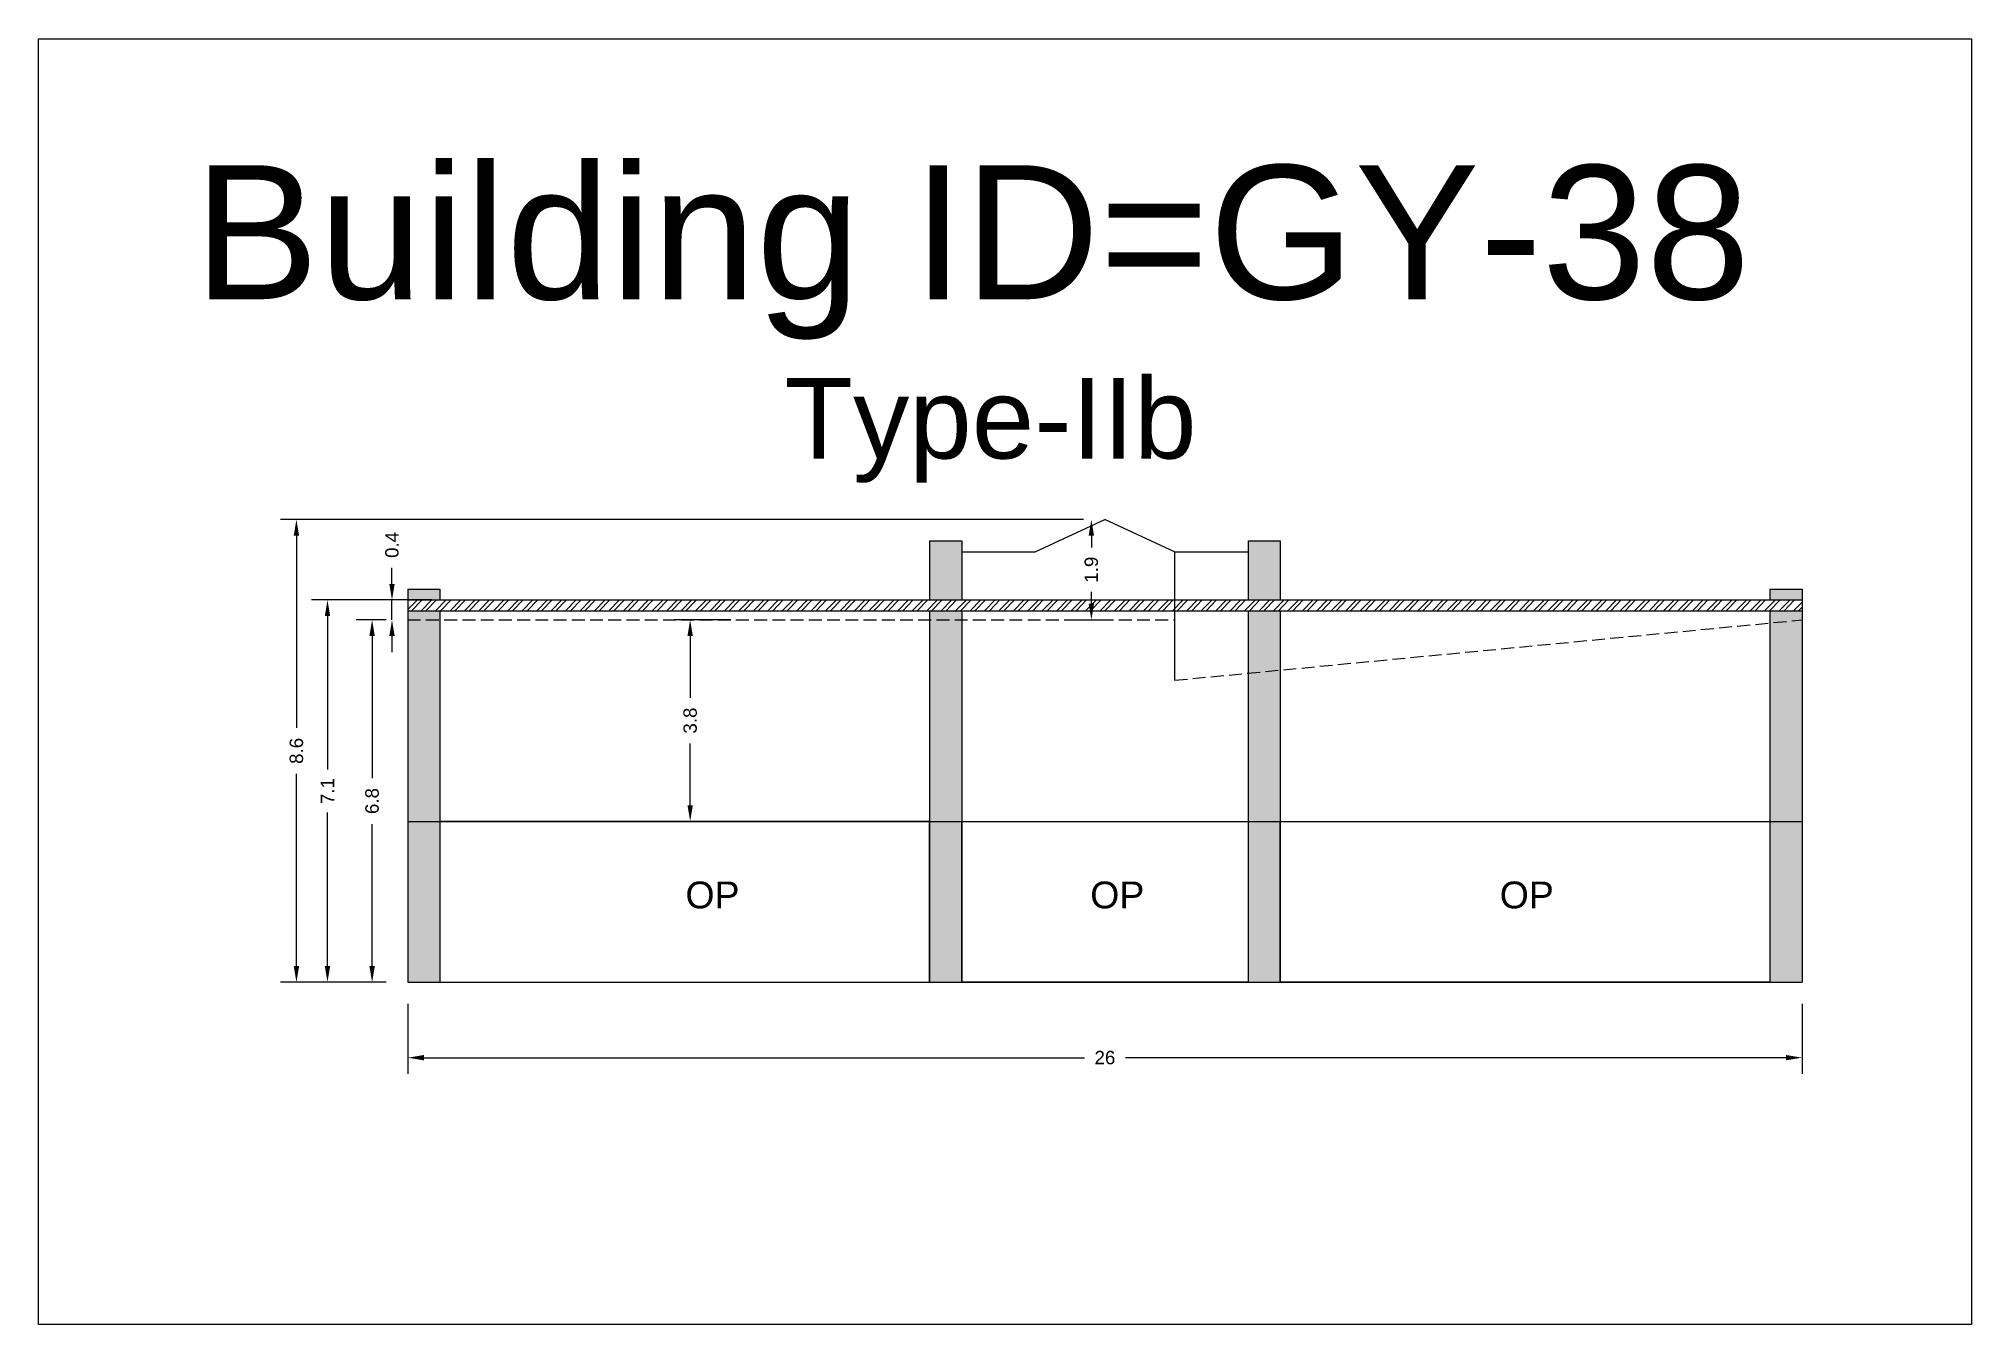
# Model space of a CAD drawing. Header units: metres. Extents: x 3416649 to 3417076, y -6712857 to -6712690.
# Drawn here: x 3416931.55 to 3416967.59, y -6712822.69 to -6712798.71 of the extents above; entities that cross this region are included whole.
import ezdxf

# ---------------------------------------------------------------- set-up
doc = ezdxf.new("R2010")
doc.units = ezdxf.units.M
doc.linetypes.add('ACAD_ISO02W100', pattern=[15, 12, -3])
doc.layers.add('Dotted', color=7, linetype='ACAD_ISO02W100', plot=False)
doc.styles.get("Standard").update_dxf_attribs({"font": 'arial.ttf'})
doc.dimstyles.new('ISO-25', dxfattribs={"dimtxt": 0.25, "dimasz": 0.3, "dimexe": 0.3, "dimexo": 0.4, "dimgap": 0.2, "dimtad": 0, "dimdec": 1, "dimdsep": 46, "dimtxsty": 'Standard', "dimcen": 2.5, "dimadec": 0, "dimazin": 0, "dimtfac": 1, "dimtdec": 1, "dimtmove": 0, "dimatfit": 3, "dimfxl": 1, "dimarcsym": 0})

# ---------------------------------------------------------------- blocks, each defined once
blk = doc.blocks.new('*D272')
at = {"color": 0, "lineweight": -2, "transparency": 16777216}
for p, q in [((3416938.034, -6712809.55), (3416937.469, -6712809.55)), ((3416937.769, -6712809.85), (3416937.769, -6712812.501)), ((3416937.769, -6712816.009), (3416937.769, -6712813.358)), ((3416938.034, -6712816.309), (3416937.469, -6712816.309))]:
    blk.add_line(p, q, dxfattribs=at)
at = {"color": 0, "transparency": 16777216}
for points in [[(3416937.719, -6712809.85), (3416937.819, -6712809.85), (3416937.769, -6712809.55)], [(3416937.719, -6712816.009), (3416937.819, -6712816.009), (3416937.769, -6712816.309)]]:
    blk.add_solid(points, dxfattribs=at)
at = {"layer": 'Defpoints', "color": 0, "transparency": 16777216}
for p in [(3416937.769, -6712809.55), (3416938.434, -6712809.55), (3416938.434, -6712816.309)]:
    blk.add_point(p, dxfattribs=at)
at = {"color": 0, "transparency": 16777216, "insert": (3416937.769, -6712812.929), "char_height": 0.25, "attachment_point": 5, "rotation": 90}
blk.add_mtext('6.8', dxfattribs=at)
blk = doc.blocks.new('*D273')
at = {"color": 0, "lineweight": -2, "transparency": 16777216}
for p, q in [((3416938.882, -6712809.179), (3416936.637, -6712809.179)), ((3416936.937, -6712809.479), (3416936.937, -6712812.341)), ((3416936.937, -6712816.009), (3416936.937, -6712813.146)), ((3416938.034, -6712816.309), (3416936.637, -6712816.309))]:
    blk.add_line(p, q, dxfattribs=at)
at = {"color": 0, "transparency": 16777216}
for points in [[(3416936.887, -6712809.479), (3416936.987, -6712809.479), (3416936.937, -6712809.179)], [(3416936.887, -6712816.009), (3416936.987, -6712816.009), (3416936.937, -6712816.309)]]:
    blk.add_solid(points, dxfattribs=at)
at = {"layer": 'Defpoints', "color": 0, "transparency": 16777216}
for p in [(3416936.937, -6712809.179), (3416939.282, -6712809.179), (3416938.434, -6712816.309)]:
    blk.add_point(p, dxfattribs=at)
at = {"color": 0, "transparency": 16777216, "insert": (3416936.937, -6712812.744), "char_height": 0.25, "attachment_point": 5, "rotation": 90}
blk.add_mtext('7.1', dxfattribs=at)
blk = doc.blocks.new('*D274')
at = {"color": 0, "lineweight": -2, "transparency": 16777216}
for p, q in [((3416951.034, -6712807.679), (3416950.881, -6712807.679)), ((3416951.181, -6712807.979), (3416951.181, -6712808.198)), ((3416951.181, -6712809.25), (3416951.181, -6712809.03)), ((3416950.732, -6712809.55), (3416951.481, -6712809.55))]:
    blk.add_line(p, q, dxfattribs=at)
at = {"color": 0, "transparency": 16777216}
for points in [[(3416951.131, -6712807.979), (3416951.231, -6712807.979), (3416951.181, -6712807.679)], [(3416951.131, -6712809.25), (3416951.231, -6712809.25), (3416951.181, -6712809.55)]]:
    blk.add_solid(points, dxfattribs=at)
at = {"layer": 'Defpoints', "color": 0, "transparency": 16777216}
for p in [(3416951.181, -6712807.679), (3416951.434, -6712807.679), (3416950.332, -6712809.55)]:
    blk.add_point(p, dxfattribs=at)
at = {"color": 0, "transparency": 16777216, "insert": (3416951.181, -6712808.614), "char_height": 0.25, "attachment_point": 5, "rotation": 90}
blk.add_mtext('1.9', dxfattribs=at)
blk = doc.blocks.new('*D275')
at = {"color": 0, "lineweight": -2, "transparency": 16777216}
for p, q in [((3416951.034, -6712807.679), (3416936.058, -6712807.679)), ((3416936.358, -6712807.979), (3416936.358, -6712811.566)), ((3416936.358, -6712816.009), (3416936.358, -6712812.422)), ((3416938.034, -6712816.309), (3416936.058, -6712816.309))]:
    blk.add_line(p, q, dxfattribs=at)
at = {"color": 0, "transparency": 16777216}
for points in [[(3416936.308, -6712807.979), (3416936.408, -6712807.979), (3416936.358, -6712807.679)], [(3416936.308, -6712816.009), (3416936.408, -6712816.009), (3416936.358, -6712816.309)]]:
    blk.add_solid(points, dxfattribs=at)
at = {"layer": 'Defpoints', "color": 0, "transparency": 16777216}
for p in [(3416936.358, -6712807.679), (3416951.434, -6712807.679), (3416938.434, -6712816.309)]:
    blk.add_point(p, dxfattribs=at)
at = {"color": 0, "transparency": 16777216, "insert": (3416936.358, -6712811.994), "char_height": 0.25, "attachment_point": 5, "rotation": 90}
blk.add_mtext('8.6', dxfattribs=at)
blk = doc.blocks.new('*D276')
at = {"color": 0, "lineweight": -2, "transparency": 16777216}
for p, q in [((3416938.434, -6712816.709), (3416938.434, -6712818.016)), ((3416964.434, -6712816.709), (3416964.434, -6712818.016)), ((3416938.734, -6712817.716), (3416951.053, -6712817.716)), ((3416964.134, -6712817.716), (3416951.816, -6712817.716))]:
    blk.add_line(p, q, dxfattribs=at)
at = {"color": 0, "transparency": 16777216}
for points in [[(3416938.734, -6712817.666), (3416938.734, -6712817.766), (3416938.434, -6712817.716)], [(3416964.134, -6712817.666), (3416964.134, -6712817.766), (3416964.434, -6712817.716)]]:
    blk.add_solid(points, dxfattribs=at)
at = {"layer": 'Defpoints', "color": 0, "transparency": 16777216}
for p in [(3416938.434, -6712816.309), (3416964.434, -6712816.309), (3416964.434, -6712817.716)]:
    blk.add_point(p, dxfattribs=at)
at = {"color": 0, "transparency": 16777216, "insert": (3416951.434, -6712817.716), "char_height": 0.25, "attachment_point": 5}
blk.add_mtext('26', dxfattribs=at)
blk = doc.blocks.new('*D277')
at = {"color": 0, "lineweight": -2, "transparency": 16777216}
for p, q in [((3416944.457, -6712809.55), (3416943.4, -6712809.55)), ((3416943.7, -6712809.85), (3416943.7, -6712811.002)), ((3416943.7, -6712813.009), (3416943.7, -6712811.857)), ((3416944.457, -6712813.309), (3416943.4, -6712813.309))]:
    blk.add_line(p, q, dxfattribs=at)
at = {"color": 0, "transparency": 16777216}
for points in [[(3416943.65, -6712809.85), (3416943.75, -6712809.85), (3416943.7, -6712809.55)], [(3416943.65, -6712813.009), (3416943.75, -6712813.009), (3416943.7, -6712813.309)]]:
    blk.add_solid(points, dxfattribs=at)
at = {"layer": 'Defpoints', "color": 0, "transparency": 16777216}
for p in [(3416943.7, -6712809.55), (3416944.857, -6712809.55), (3416944.857, -6712813.309)]:
    blk.add_point(p, dxfattribs=at)
at = {"color": 0, "transparency": 16777216, "insert": (3416943.7, -6712811.429), "char_height": 0.25, "attachment_point": 5, "rotation": 90}
blk.add_mtext('3.8', dxfattribs=at)
blk = doc.blocks.new('*D278')
at = {"color": 0, "lineweight": -2, "transparency": 16777216}
for p, q in [((3416938.14, -6712808.879), (3416938.14, -6712808.579)), ((3416938.034, -6712809.179), (3416937.84, -6712809.179)), ((3416938.14, -6712809.55), (3416938.14, -6712809.179)), ((3416938.034, -6712809.55), (3416937.84, -6712809.55)), ((3416938.14, -6712809.85), (3416938.14, -6712810.15))]:
    blk.add_line(p, q, dxfattribs=at)
at = {"color": 0, "transparency": 16777216}
for points in [[(3416938.09, -6712808.879), (3416938.19, -6712808.879), (3416938.14, -6712809.179)], [(3416938.09, -6712809.85), (3416938.19, -6712809.85), (3416938.14, -6712809.55)]]:
    blk.add_solid(points, dxfattribs=at)
at = {"layer": 'Defpoints', "color": 0, "transparency": 16777216}
for p in [(3416938.14, -6712809.179), (3416938.434, -6712809.179), (3416938.434, -6712809.55)]:
    blk.add_point(p, dxfattribs=at)
at = {"color": 0, "transparency": 16777216, "insert": (3416938.14, -6712808.152), "char_height": 0.25, "attachment_point": 5, "rotation": 90}
blk.add_mtext('0.4', dxfattribs=at)

msp = doc.modelspace()

# ---------------------------------------------------------------- hatches: boundary and pattern name
h = msp.add_hatch(color=256)
h.dxf.hatch_style = 1
h.paths.add_polyline_path([(3416938.434, -6712809.55), (3416939.034, -6712809.609), (3416939.034, -6712813.309), (3416938.434, -6712813.309)])
h.paths.add_polyline_path([(3416938.434, -6712808.979), (3416939.034, -6712808.979), (3416939.034, -6712809.179), (3416938.434, -6712809.179)])
h.paths.add_polyline_path([(3416938.434, -6712809.55), (3416938.434, -6712809.379), (3416939.034, -6712809.379), (3416939.034, -6712809.609)])
h.paths.add_polyline_path([(3416938.434, -6712813.309), (3416939.034, -6712813.309), (3416939.034, -6712816.309), (3416938.434, -6712816.309)])
h.paths.add_polyline_path([(3416948.164, -6712810.508), (3416948.764, -6712810.567), (3416948.764, -6712813.309), (3416948.164, -6712813.309)])
h.paths.add_polyline_path([(3416948.164, -6712813.309), (3416948.764, -6712813.309), (3416948.764, -6712816.309), (3416948.164, -6712816.309)])
h.paths.add_polyline_path([(3416948.164, -6712809.379), (3416948.764, -6712809.379), (3416948.764, -6712810.567), (3416948.164, -6712810.508)])
h.paths.add_polyline_path([(3416948.164, -6712808.079), (3416948.764, -6712808.079), (3416948.764, -6712809.179), (3416948.164, -6712809.179)])
h = msp.add_hatch(color=256)
h.dxf.hatch_style = 1
h.paths.add_polyline_path([(3416964.434, -6712809.55), (3416963.834, -6712809.609), (3416963.834, -6712813.309), (3416964.434, -6712813.309)])
h.paths.add_polyline_path([(3416964.434, -6712808.979), (3416963.834, -6712808.979), (3416963.834, -6712809.179), (3416964.434, -6712809.179)])
h.paths.add_polyline_path([(3416964.434, -6712809.55), (3416964.434, -6712809.379), (3416963.834, -6712809.379), (3416963.834, -6712809.609)])
h.paths.add_polyline_path([(3416964.434, -6712813.309), (3416963.834, -6712813.309), (3416963.834, -6712816.309), (3416964.434, -6712816.309)])
h.paths.add_polyline_path([(3416954.704, -6712810.508), (3416954.104, -6712810.567), (3416954.104, -6712813.309), (3416954.704, -6712813.309)])
h.paths.add_polyline_path([(3416954.704, -6712813.309), (3416954.104, -6712813.309), (3416954.104, -6712816.309), (3416954.704, -6712816.309)])
h.paths.add_polyline_path([(3416954.704, -6712809.379), (3416954.104, -6712809.379), (3416954.104, -6712810.567), (3416954.704, -6712810.508)])
h.paths.add_polyline_path([(3416954.704, -6712808.079), (3416954.104, -6712808.079), (3416954.104, -6712809.179), (3416954.704, -6712809.179)])
h = msp.add_hatch()
h.set_pattern_fill('ANSI32', color=256, scale=0.02)
h.set_pattern_definition([(45, (-18.47324, 2.78168), (-0.134703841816, 0.134703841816), []), (45, (-18.38344, 2.78168), (-0.134703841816, 0.134703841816), [])])
h.paths.add_polyline_path([(3416938.434, -6712809.179), (3416938.434, -6712809.379), (3416964.434, -6712809.379), (3416964.434, -6712809.179)])

# ---------------------------------------------------------------- linework, layer by layer
for points in [[(3416931.551, -6712798.71), (3416967.591, -6712798.71), (3416967.591, -6712822.69), (3416931.551, -6712822.69)], [(3416948.164, -6712813.309), (3416939.034, -6712813.309), (3416939.034, -6712816.309), (3416948.164, -6712816.309)], [(3416948.764, -6712813.309), (3416954.104, -6712813.309), (3416954.104, -6712816.309), (3416948.764, -6712816.309)], [(3416954.704, -6712813.309), (3416963.834, -6712813.309), (3416963.834, -6712816.309), (3416954.704, -6712816.309)]]:
    msp.add_lwpolyline(points, close=True)
for points in [[(3416950.134, -6712808.279), (3416951.434, -6712807.679)], [(3416952.734, -6712808.279), (3416951.434, -6712807.679)], [(3416948.164, -6712808.079), (3416948.164, -6712809.179)], [(3416948.164, -6712808.079), (3416948.764, -6712808.079)], [(3416948.764, -6712808.079), (3416948.764, -6712809.179)], [(3416954.104, -6712808.079), (3416954.104, -6712809.179)], [(3416954.104, -6712808.079), (3416954.704, -6712808.079)], [(3416954.704, -6712808.079), (3416954.704, -6712809.179)], [(3416948.764, -6712808.279), (3416950.134, -6712808.279)], [(3416952.734, -6712808.279), (3416954.104, -6712808.279)], [(3416952.734, -6712808.279), (3416952.734, -6712810.677)], [(3416938.434, -6712808.979), (3416938.434, -6712816.309)], [(3416938.434, -6712808.979), (3416939.034, -6712808.979)], [(3416938.434, -6712809.179), (3416964.434, -6712809.179)], [(3416939.034, -6712808.979), (3416939.034, -6712809.179)], [(3416963.834, -6712808.979), (3416963.834, -6712809.179)], [(3416963.834, -6712808.979), (3416964.434, -6712808.979)], [(3416964.434, -6712808.979), (3416964.434, -6712816.309)], [(3416938.434, -6712809.379), (3416964.434, -6712809.379)], [(3416939.034, -6712809.379), (3416939.034, -6712816.309)], [(3416948.164, -6712809.379), (3416948.164, -6712816.309)], [(3416948.764, -6712809.379), (3416948.764, -6712816.309)], [(3416954.104, -6712809.379), (3416954.104, -6712816.309)], [(3416954.704, -6712809.379), (3416954.704, -6712816.309)], [(3416963.834, -6712809.379), (3416963.834, -6712816.309)], [(3416938.434, -6712813.309), (3416964.434, -6712813.309)], [(3416938.434, -6712816.309), (3416964.434, -6712816.309)]]:
    msp.add_lwpolyline(points)
at = {"layer": 'Dotted', "ltscale": 0.02}
for points in [[(3416938.434, -6712809.55), (3416952.734, -6712809.55)], [(3416952.734, -6712810.677), (3416964.434, -6712809.55)]]:
    msp.add_lwpolyline(points, dxfattribs=at)

# ---------------------------------------------------------------- texts
at = {"attachment_point": 1}
for s, width, heights, insert, char_height in [('Building ID=GY-38', 67.86454, [0.517], (3416934.448, -6712801.07), 2.5), ('Type-IIb ', 9.99112, [0.517], (3416945.458, -6712805.041), 1.5), ('OP', 1.17554, [0], (3416943.612, -6712814.431), 0.5), ('OP', 1.17554, [0], (3416951.16, -6712814.431), 0.5), ('OP', 1.17554, [0], (3416958.796, -6712814.431), 0.5)]:
    msp.add_mtext_dynamic_manual_height_columns(s, width=width, gutter_width=12.5, heights=heights, dxfattribs=dict(at, insert=insert, char_height=char_height))

# ---------------------------------------------------------------- dimensions: what is measured, and where the dimension line sits
for base, p1, p2, picture, middle in [((3416936.358, -6712807.679), (3416938.434, -6712816.309), (3416951.434, -6712807.679), '*D275', (3416936.358, -6712811.994)), ((3416951.181, -6712807.679), (3416950.332, -6712809.55), (3416951.434, -6712807.679), '*D274', (3416951.181, -6712808.614)), ((3416938.14, -6712809.179), (3416938.434, -6712809.55), (3416938.434, -6712809.179), '*D278', (3416938.14, -6712808.152)), ((3416936.937, -6712809.179), (3416938.434, -6712816.309), (3416939.282, -6712809.179), '*D273', (3416936.937, -6712812.744)), ((3416937.769, -6712809.55), (3416938.434, -6712816.309), (3416938.434, -6712809.55), '*D272', (3416937.769, -6712812.929)), ((3416943.7, -6712809.55), (3416944.857, -6712813.309), (3416944.857, -6712809.55), '*D277', (3416943.7, -6712811.429))]:
    dim = msp.add_linear_dim(base=base, p1=p1, p2=p2, angle=90, dimstyle='ISO-25')
    dim.commit()
    dim.dimension.update_dxf_attribs({"geometry": picture, "text_midpoint": middle})
dim = msp.add_linear_dim(base=(3416964.434, -6712817.716), p1=(3416938.434, -6712816.309), p2=(3416964.434, -6712816.309), dimstyle='ISO-25')
dim.commit()
dim.dimension.update_dxf_attribs({"geometry": '*D276', "text_midpoint": (3416951.434, -6712817.716)})

doc.saveas('drawing.dxf')
